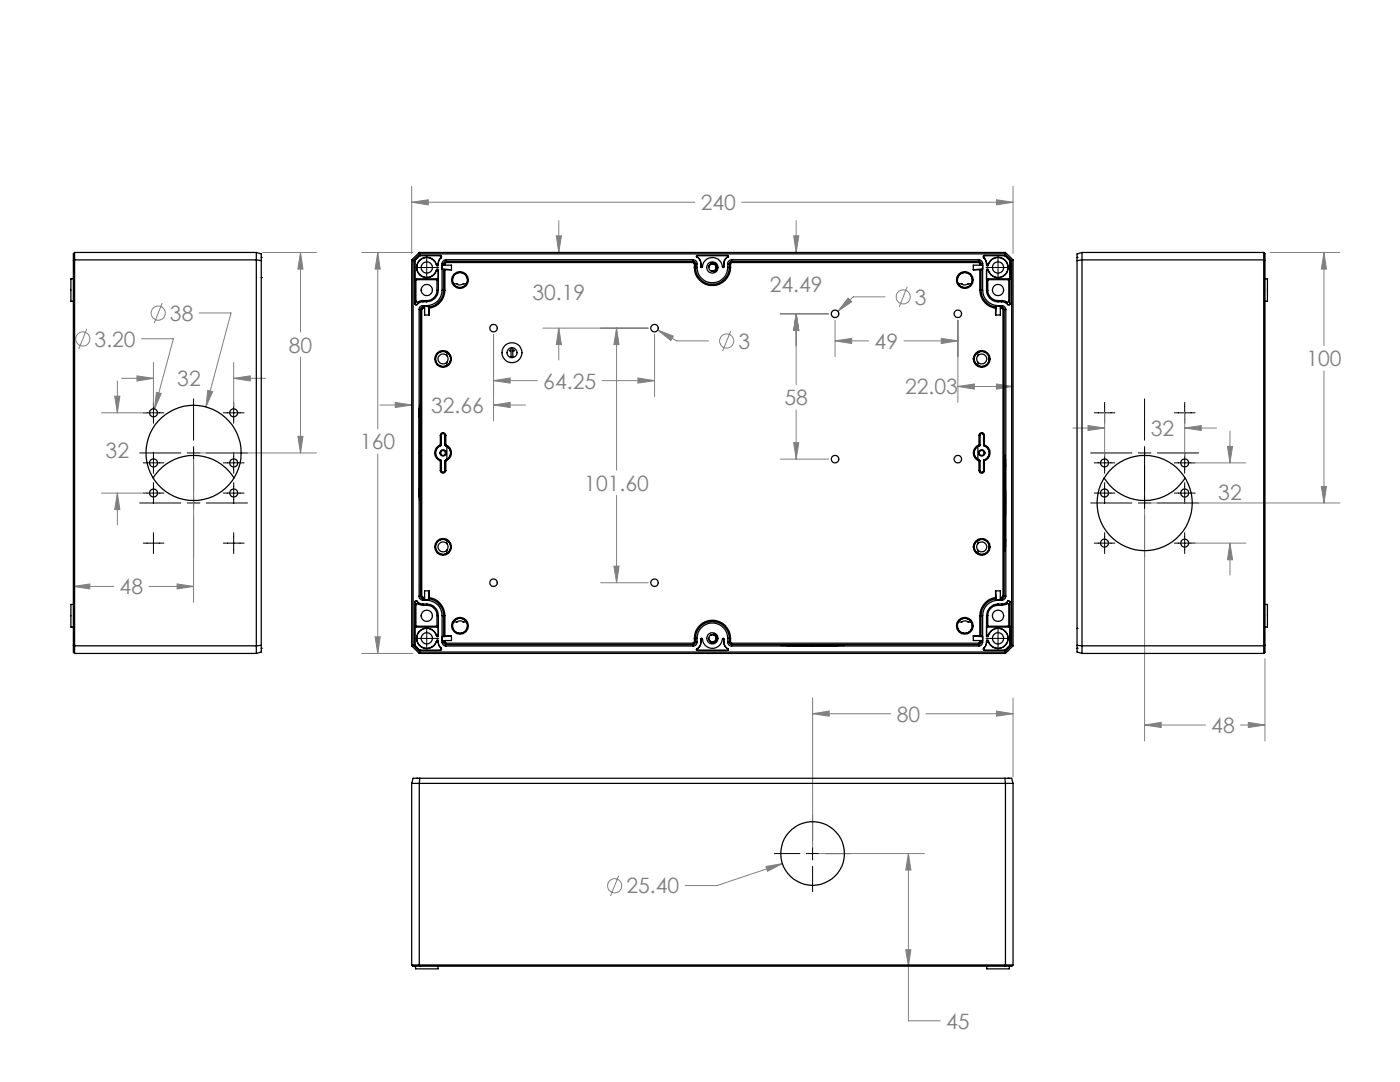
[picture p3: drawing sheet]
<svg xmlns="http://www.w3.org/2000/svg" width="279mm" height="216mm" viewBox="0 0 279 216" stroke-linecap="round" stroke-linejoin="round" font-family="sans-serif">
<defs><g id="words">
<g font-size="4.2" fill="#808080">
<text x="139.8" y="42">240</text>
<text x="106.3" y="59.8">30.19</text>
<text x="153.6" y="58.3">24.49</text>
<text x="33.9" y="64">38</text>
<text x="182.6" y="60.8">3</text>
<text x="18.9" y="69.2">3.20</text>
<text x="57.6" y="70.3">80</text>
<text x="147.4" y="69.6">3</text>
<text x="174.5" y="69.6">49</text>
<text x="35.4" y="77.1">32</text>
<text x="108.4" y="77.5">64.25</text>
<text x="260.7" y="73.1">100</text>
<text x="86" y="82.4">32.66</text>
<text x="156.6" y="80.9">58</text>
<text x="180.6" y="78.7">22.03</text>
<text x="71.9" y="89.7">160</text>
<text x="229.7" y="87">32</text>
<text x="21.1" y="91.5">32</text>
<text x="116.6" y="97.9">101.60</text>
<text x="243.1" y="99.8">32</text>
<text x="23.9" y="118.6">48</text>
<text x="178.9" y="144">80</text>
<text x="241.7" y="146.2">48</text>
<text x="125" y="178.3">25.40</text>
<text x="188.8" y="205.3">45</text>
</g>
</g></defs>
<g fill="none" stroke="#808080" stroke-width=".2">
<path d="M82.2 37.2v13.4M198.9 39.9l3.3 .5-3.3 .5zM202.2 37.2v13.4M52.4 50.4h10.7M60 50.4l.5 3.3h-1.1zM60 50.4v15.9M72.2 50.4h10.2M75.4 50.4l.5 3.3h-1zM75.4 50.4v35.1M82.2 40.4l3.3-.5v1zM82.2 40.4h56.4M111 47.1h1l-.5 3.3z"/>
<path d="M111.5 44v6.4M148 40.4h54.2M158.4 47.1h1l-.5 3.3zM158.9 44v6.4M169.3 59.5l.7 .7-2.8 1.9zM176.6 59.2h-6.3l-3.1 2.9M181 57.2l-1.5 4.1M253.5 50.4h13.9M264.2 50.4l.5 3.3h-1zM264.2 50.4v18.6M17.3 65.6l-1.6 4M22.9 79.1h1l-.5 3.3z"/>
<path d="M23.4 76v6.4M24.3 75.5h6.3M27.3 75l3.3 .5-3.3 .5zM28.3 67.6h6.3l-3.8 14M30.6 72.3v8.8M31.2 78.3l1 .2-1.4 3.1zM32.4 60.5l-1.6 4M39.8 62.4h6.3l-5 18.8M41.5 77.9l.9 .2-1.3 3.1zM46.6 75.5l3.4-.5v1zM46.6 72.3v8.8M46.6 75.5h6.4"/>
<path d="M60 71.3v19.1M98.5 76l3.3-.6v1zM98.5 66.7v17.3M98.5 76h8.7M108.3 65.5h21.1M111.5 65.5l.5 3.3h-1zM111.5 65.5v6.3M120.2 76h10.4M123 65.5l.5 3.3h-1zM123 65.5v28.3M127.3 75.4l3.3 .6-3.3 .4zM130.6 66.7v12.4"/>
<path d="M131.3 65.9l3.1 1.2-.5 .8zM131.3 65.9l3.7 2.1h6.4M145.8 66l-1.6 4.1M155.7 62.6h9.7M158.9 62.6l.5 3.3h-1zM158.9 62.6v14.2M166.7 68l3.3-.5v1zM166.7 68h6.7M166.7 63.9v7.3M180.4 68h10.8M187.9 67.5l3.3 .5-3.3 .5zM191.2 77.1l3.3-.5v1z"/>
<path d="M191.2 63.9v16.4M191.2 77.1h11M191.2 77.1h.1M198.9 76.6l3.3 .5-3.3 .5zM264.2 74v26.4M20.2 82.4h9.2M20.2 98.4h9.2M23.4 98.4l.5 3.3h-1zM23.4 98.4v6.3M38.6 91.7v28.5M39.9 90.4h23.2M59.4 87.1h1.1l-.5 3.3z"/>
<path d="M75.4 90.6v39.8M75.8 80.8h6.4M78.9 80.3l3.3 .5-3.3 .5zM98.5 80.8l3.3-.5v1zM98.5 80.8h6.3M123 98.8v17.5M155.7 91.6h9.7M158.4 88.3h1l-.5 3.3zM158.9 81.8v9.8M214.1 85.4h6.4M217.1 84.9l3.4 .5-3.4 .5zM220.5 82.2v8.9"/>
<path d="M236.4 85.4l3.3-.5v1zM236.4 82.2v8.9M236.4 85.4h6.4M237.7 92.4h10.9M245 89.1h1l-.5 3.3zM245.5 86v6.4M263.7 97.1h1l-.5 3.3zM14.6 117l3.3-.5v1zM14.6 117h8.1M29.7 117h8.9M35.3 116.5l3.3 .5-3.3 .5zM119.9 116.3h9.5"/>
<path d="M122.5 113h1l-.5 3.3zM228.4 101.6v46.2M229.7 100.4h37.7M237.7 108.4h10.9M245.5 108.4l.5 3.3h-1zM245.5 108.4v6.3M72.2 130.4h10.2M74.9 127.1h1l-.5 3.3zM162.2 139.2v29.9M202.2 139.2v15.8M252.4 131.4v16.4M162.2 142.4l3.3-.5v1z"/>
<path d="M162.2 142.4h15.6M184.8 142.4h17.4M198.9 141.9l3.3 .5-3.3 .5zM228.4 144.7l3.3-.6v1.1zM228.4 144.7h12.2M247.6 144.7h4.8M249.1 144.1l3.3 .6-3.3 .5zM123.5 174.7l-1.7 4.1M152.9 172.9l3.2-.6-2.9 1.5zM156.1 172.3l-13 4.4h-6.4M163.4 170.3h21.1M181.3 170.3l.5 3.3h-1z"/>
<path d="M181.3 170.3v33.4h6.3M180.8 189.5h1l-.5 3.3z"/>
<circle cx="180.3" cy="59.2" r="1.41"/>
<circle cx="16.5" cy="67.6" r="1.41"/>
<circle cx="31.6" cy="62.5" r="1.41"/>
<circle cx="145" cy="68" r="1.42"/>
<circle cx="122.7" cy="176.7" r="1.4"/>
</g>
<g fill="none" stroke="#000" stroke-width=".2">
<path d="M82.8 53.4h4.8M85.2 51v4.8M196.8 53.4h4.8M199.2 51v4.8M38.6 79.6v8.2M228.4 79.6v8.2M27.9 90.4h8.2M28.6 82.4h4.1M28.6 98.4h4.1M28.6 92.4h4.1M30.6 80.3v4.2M30.6 90.3v4.1"/>
<path d="M30.6 96.3v4.1M37.4 90.4h2.5M38.6 89.1v12.5M41.2 90.4h8.2M44.6 82.4h4.1M44.6 98.4h4.1M44.6 92.4h4.1M46.6 80.3v4.2M46.6 90.3v4.1M46.6 96.3v4.1M217.7 90.4h8.2M218.4 82.4h4.1"/>
<path d="M218.4 98.4h4.1M218.4 92.4h4.1M220.5 80.3v4.2M220.5 90.3v4.1M220.5 96.3v4.1M227.2 90.4h2.5M228.4 89.1v12.5M231 90.4h8.2M234.4 82.4h4.1M234.4 98.4h4.1M234.4 92.4h4.1M236.4 80.3v4.2"/>
<path d="M236.4 90.3v4.1M236.4 96.3v4.1M27.9 100.4h8.2M28.6 108.4h4.1M30.6 106.3v4.2M37.4 100.4h2.5M38.6 102.9v8.3M41.2 100.4h8.2M44.6 108.4h4.1M46.6 106.3v4.2M217.7 100.4h8.2M218.4 108.4h4.1"/>
<path d="M220.5 106.3v4.2M227.2 100.4h2.5M228.4 102.9v8.3M231 100.4h8.2M234.4 108.4h4.1M236.4 106.3v4.2M82.8 127.4h4.8M85.2 125v4.8M196.8 127.4h4.8M199.2 125v4.8M154.6 170.3h5M160.9 170.3h2.5"/>
<path d="M162.2 162.7v5.1M162.2 169.1v2.5M162.2 172.9v5M164.7 170.3h5.1"/>
</g>
<path d="M82.2 40.4l3.3-.5v1zM198.9 39.9l3.3 .5-3.3 .5zM75.4 50.4l.5 3.3h-1zM74.9 127.1h1l-.5 3.3zM98.5 76l3.3-.6v1zM127.3 75.4l3.3 .6-3.3 .4zM123 65.5l.5 3.3h-1zM122.5 113h1l-.5 3.3zM131.3 65.9l2.6 2 .5-.8zM111.5 65.5l.5 3.3h-1zM111 47.1h1l-.5 3.3zM98.5 80.8l3.3-.5v1zM78.9 80.3l3.3 .5-3.3 .5zM187.9 67.5l3.3 .5-3.3 .5zM166.7 68l3.3-.5v1zM158.9 62.6l.5 3.3h-1zM158.4 88.3h1l-.5 3.3zM158.9 62.6l.5 3.3h-1zM158.4 47.1h1l-.5 3.3zM191.2 77.1l3.3-.5v1zM198.9 76.6l3.3 .5-3.3 .5zM169.3 59.5l-2.1 2.6 2.8-1.9zM41.5 77.9l-.4 3.3 1.3-3.1zM60 50.4l.5 3.3h-1.1zM59.4 87.1h1.1l-.5 3.3zM35.3 116.5l3.3 .5-3.3 .5zM14.6 117l3.3-.5v1zM46.6 75.5l3.4-.5v1zM27.3 75l3.3 .5-3.3 .5zM31.2 78.3l-.4 3.3 1.4-3.1zM22.9 79.1h1l-.5 3.3zM23.4 98.4l.5 3.3h-1zM263.7 97.1h1l-.5 3.3zM264.2 50.4l.5 3.3h-1zM228.4 144.7l3.3-.6v1.1zM249.1 144.1l3.3 .6-3.3 .5zM236.4 85.4l3.3-.5v1zM217.1 84.9l3.4 .5-3.4 .5zM245 89.1h1l-.5 3.3zM245.5 108.4l.5 3.3h-1zM152.9 172.9l.3 .9 2.9-1.5zM198.9 141.9l3.3 .5-3.3 .5zM162.2 142.4l3.3-.5v1zM181.3 170.3l.5 3.3h-1zM180.8 189.5h1l-.5 3.3z" fill="#808080"/>
<g fill="none" stroke="#000" stroke-width=".25">
<path d="M14.6 55.6h-.5v4.5h.5M14.6 52l.3-.1h36.3l.9 .1M14.9 50.4h36.3M14.9 50.4v80M14.9 50.4l-.3 .2v79.5l.3 .3M51.2 50.4v80M51.2 50.4l.9 .3v79.4l-.9 .3M52.1 55.4h.1M52.1 51.4h.1M82.2 51.9v77M82.2 51.9l.2 .1M82.4 52v76.8"/>
<path d="M82.8 52.1v8.5M82.8 52.1h.1M82.8 51.9v.2M82.8 51.9h.1M82.9 51.9l-.1 .2M82.9 55.6l-.1 .2 .2 .2M82.9 55.6h4.4M82.9 55.6l.3 .2M83 56v4.1M83.1 53.4a2.02 2.02 0 0 0 1.8 2 2.02 2.02 0 0 0 2.2-1.4M83.2 53.4a2 2 0 0 0 1.8 2 2 2 0 0 0 2.1-1.6M83.2 55.8l-.2 .2"/>
<path d="M83.2 55.8h3.9M83.7 50.4l-1.5 1.5M83.7 50.4l.1 .3M83.7 50.4h117M83.7 51l-.9 .9M83.7 51v.1M83.7 51.1l-.8 .8M83.8 50.7l-1.4 1.3M83.8 50.7h116.8M83.9 51h-.2M83.9 51l-.2 .1M83.9 51h.1"/>
<path d="M84.4 60l-1 .3M84.4 60v.2M84.4 60h.8M85.2 60v.2M87.1 55.8l.1 .2M87.1 54l.2-.1 .2 .2M87.1 52.7a2.02 2.02 0 0 0-2.2-1.3 2.02 2.02 0 0 0-1.8 2M87.1 52.7v.3M87.1 53.8a.18 .18 0 0 1 .2-.1 .18 .18 0 0 1 .2 .1M87.1 53a2 2 0 0 0-2.1-1.6 2 2 0 0 0-1.8 2M87.1 53.8v.2M87.2 57.9a2.05 2.05 0 0 1-2 2.1"/>
<path d="M87.2 57.9h.3M87.2 56v1.9M87.3 55.6l.2 .2M87.3 55.6l-.2 .2M87.5 52.7l-.2 .1-.2-.1M87.5 52.7v.2M87.5 52.6h.1M87.5 52.6v.1M87.5 54.1v1.7M87.5 55.8l-.3 .2M87.5 52.9a.18 .18 0 0 1-.2 .2 .18 .18 0 0 1-.2-.1M87.5 57.9a2.35 2.35 0 0 1-2.3 2.3"/>
<path d="M87.5 53.8v.3M87.5 52.6v.3M87.5 53.8v4.1M87.9 51a.26 .26 0 0 1 .2 .1 .26 .26 0 0 1 0 .3M87.9 51l.2 .2-.1 .2M87.9 51h-4M88 51.4l-.4 .6-.1 .6M88 51.4h.1M88.1 51.4a1.47 1.47 0 0 0-.6 1.2M88.2 57.9a3.1 3.1 0 0 1-3 3.1M88.2 52.6v5.3M88.2 52.6h.3"/>
<path d="M88.2 57.9h.3M88.2 52.9h1.9v.9M88.5 57.9a3.4 3.4 0 0 1-2.8 3.3M88.5 53.8h.3M88.5 57.9h.3M88.5 52.6h.3M88.5 52.6v.3M88.5 53.8v4.1M88.5 53.8l-.3-.1 1.9 .1M88.8 57.9a3.7 3.7 0 0 1-3.1 3.6M88.8 53.8h1.3M88.8 52.6v.3"/>
<path d="M88.8 53.8v4.1M89 51.8a.85 .85 0 0 0-.8 .8M89 52.1l-.4 .3-.1 .2M89 52.4l-.2 .2M89 52.1v.3M89 51.8h49.3M89 51.8v.3M89 52.1h49.3M89 52.4h49.3M90.1 55.9a1.68 1.68 0 0 0 1.7 1.6 1.68 1.68 0 0 0 1.7-1.6M90.1 55.9h.2M90.1 55.9a1.68 1.68 0 0 1 1.7-1.7 1.68 1.68 0 0 1 1.7 1.7"/>
<path d="M90.3 55.9a1.52 1.52 0 0 0 1.5 1.5 1.52 1.52 0 0 0 1.5-1.5M90.3 55.9a1.52 1.52 0 0 1 1.5-1.5 1.52 1.52 0 0 1 1.5 1.5M90.5 56.6a1.52 1.52 0 0 0 2.6 0M90.5 56.6h.6M91.1 56.6l.5 .3 .9-.3M91.1 56.6h.1M92.5 56.6h.6M92.5 56.6h.1M93.3 55.9a1.5 1.5 0 0 0-1.9-1.5 1.5 1.5 0 0 0-.9 2.2M93.3 55.9l-.2 .7M93.3 55.9h.2M138.3 51.8a.78 .78 0 0 1 .8 .8"/>
<path d="M138.3 52.1l.3 .1 .2 .4M138.3 52.4l.3 .2M138.3 52.1v.3M138.3 51.8v.3M138.6 52.6h.2M138.6 53.4h.2M138.6 53.4a3.6 3.6 0 0 0 3.6 3.6 3.6 3.6 0 0 0 3.6-3.6M138.6 52.6v.8M138.8 53.4a3.4 3.4 0 0 0 3.4 3.3 3.4 3.4 0 0 0 3.4-3.3M138.8 52.6h.3M138.8 53.4h.3M138.8 52.6v.8"/>
<path d="M139.1 51.3a1.5 1.5 0 0 1 .8 1.3M139.1 51.2v.1M139.1 53.4a3.1 3.1 0 0 0 3.1 3 3.1 3.1 0 0 0 3-3M139.1 52.6v.8M139.1 51l-.1 .2 .1 .1M139.1 51h6.1M139.1 51h.1M139.9 53.2l.2 .2a2.08 2.08 0 0 1 2.1-2 2.08 2.08 0 0 1 2.1 2M139.9 52.6v.6M139.9 53.2h.1M139.9 52.6h.1M139.9 53.2l.2 .2"/>
<path d="M141.5 53.2v.2M141.5 53a.72 .72 0 0 1 1-.3 .72 .72 0 0 1 .3 .9 .72 .72 0 0 1-.9 .4M141.5 53a.73 .73 0 0 0 .4 1M141.6 52.9l-.1 .2M141.9 52.6a.87 .87 0 0 1 1.1 .4 .87 .87 0 0 1-.5 1.2M141.9 52.6v-.1a.9 .9 0 0 1 1 .2 .9 .9 0 0 1 .1 1.1M141.9 52.6h.1M141.9 52.6l-.4 .4M141.9 52.6a.83 .83 0 0 1 1 .5 .83 .83 0 0 1-.4 1.1M141.9 54l.6 .2M142.2 52.7h.1M142.5 54.2h.1"/>
<path d="M143 53.9l-.5 .3M144.4 53.2l-.1 .2M144.4 52.6v.6M144.4 53.2h.1M144.4 52.6h.1M144.5 53.2l-.2 .2M145.2 51l.2 .1-.1 .2M145.2 51l.1 .2M145.2 51h.1M145.2 52.6v.8M145.2 52.6h.4M145.2 53.4h.4"/>
<path d="M145.3 51.2v.1M145.3 51.3a1.62 1.62 0 0 0-.8 1.3M145.6 52.6h.2M145.6 53.4h.2M145.6 52.6v.8M145.8 52.6v.8M146 51.8a.78 .78 0 0 0-.8 .8M146 52.1l-.4 .3v.2M146 52.4l-.2 .2M146 52.1v.3M146 51.8h49.3M146 51.8v.3"/>
<path d="M146 52.1h49.3M146 52.4h49.3M190.9 55.9a1.68 1.68 0 0 0 1.7 1.6 1.68 1.68 0 0 0 1.6-1.6M190.9 55.9h.1M190.9 55.9a1.68 1.68 0 0 1 1.7-1.7 1.68 1.68 0 0 1 1.6 1.7M191 55.9a1.52 1.52 0 0 0 1.5 1.5 1.52 1.52 0 0 0 1.6-1.5M191 55.9a1.52 1.52 0 0 1 1.5-1.5 1.52 1.52 0 0 1 1.6 1.5M191.1 55.9a1.5 1.5 0 0 1 1.5-1.5 1.5 1.5 0 0 1 1.5 1.5M191.1 55.9l.1 .7M191.2 56.6a1.52 1.52 0 0 0 2.7 0M191.2 56.6h.7M191.9 56.6v.1a1 1 0 0 0 1.3-.1"/>
<path d="M191.9 56.6h.1M193.2 56.6h.7M193.2 56.6h.1M194.1 55.9l-.2 .7M194.1 55.9h.1M194.2 53.8l1.9-.1-.3 .1M194.2 53.8h1.3M195.3 51.8a.78 .78 0 0 1 .8 .8M195.3 52.1l.4 .3 .1 .2M195.3 52.4l.2 .2M195.3 52.1v.3M195.3 51.8v.3"/>
<path d="M195.5 53.8h.3M195.5 57.9a3.7 3.7 0 0 0 3.2 3.6M195.5 57.9h.3M195.5 52.6h.3M195.5 52.6v.3M195.5 53.8v4.1M195.8 57.9a3.4 3.4 0 0 0 2.9 3.3M195.8 52.6h.3M195.8 57.9h.3M195.8 52.6v.3M195.8 53.8v4.1M196.1 57.9a3.1 3.1 0 0 0 3.1 3.1"/>
<path d="M196.1 52.6v5.3M196.1 52.9h-1.9v.9M196.3 51.4l.3 .4 .3 .8M196.3 51.4h.1M196.4 51.4l.3 .6 .2 .6M196.5 51l-.2 .2 .1 .2M196.5 51a.26 .26 0 0 0-.3 .1 .26 .26 0 0 0 .1 .3M196.5 51h3.9M196.9 52.6v.3a.16 .16 0 0 0 .1 .2 .16 .16 0 0 0 .2-.1M196.9 52.7l.1 .1 .2-.1M196.9 57.9a2.29 2.29 0 0 0 2.3 2.3M196.9 52.6h.1"/>
<path d="M196.9 57.9h.2M197.1 55.6l-.2 .2 .2 .2M197.1 55.6h4.3M197.1 55.6l.2 .2M197.1 57.9a2.05 2.05 0 0 0 2.1 2.1M197.1 56v1.9M197.2 53.8a.16 .16 0 0 0-.2-.1 .16 .16 0 0 0-.1 .1v4.1M197.2 53a2.01 2.01 0 0 1 3.1-1.3 2.01 2.01 0 0 1 0 3.3 2.01 2.01 0 0 1-3.1-1.2M197.2 53.8v.2M197.2 54l-.2-.1-.1 .2M197.2 52.7a2.03 2.03 0 0 1 3.2-1 2.03 2.03 0 0 1 0 3.3 2.03 2.03 0 0 1-3.2-1M197.2 52.7v.3"/>
<path d="M197.3 55.8l-.2 .2M197.3 55.8h3.9M199.2 60v.2M199.2 60h.7M199.9 60l1 .3M199.9 60v.2M200.4 51h.2M200.4 51l.2 .1M200.4 51h.1M200.6 50.7l1.3 1.3M200.6 51l.9 .9M200.6 51v.1"/>
<path d="M200.6 51.1l.9 .8M200.7 50.4l-.1 .3M200.7 50.4l1.5 1.5M201.2 55.8l.1 .2M201.3 56v4.1M201.4 55.6l.1 .2M201.4 55.6l-.2 .2M201.5 51.9v.2M201.5 51.9l.1 .2M201.5 51.9h.1M201.5 55.8l-.2 .2M201.5 52.1v3.7"/>
<path d="M201.6 52.1v8.5M201.6 52.1h-.1M201.9 52v76.8M202.2 51.9l-.3 .1M202.2 51.9v77M214.9 51.4h.1M215.9 50.4h36.3M215.9 50.4v80M215.9 50.4l-1 .3v79.4l1 .3M252.2 50.4v80M252.2 50.4l.2 .2v79.5l-.2 .3M252.4 55.6h.5v4.5h-.5"/>
<path d="M252.4 52l-.2-.1h-36.3l-1 .1M82.8 60.6a.25 .25 0 0 0 .1 .3 .25 .25 0 0 0 .3-.1M83 60.1l.2 .2h.2M83 60.1l-.2 .5M83.4 60.3l-.2 .5M83.6 61.8v57.2M83.6 61.8h.3M83.9 61.8h.3M83.9 61.8v57.2M84.2 61.8v57.2M84.4 61a.73 .73 0 0 0-.8 .8M84.4 60.2a1.47 1.47 0 0 0-1.2 .6"/>
<path d="M84.4 61.3l-.3 .1-.2 .4M84.4 61.5l-.2 .3M84.4 61.3v.2M84.4 61h1.1M84.4 60.2h.8M84.4 61v.3M84.4 61.3h.3M84.4 61.5h.3M84.7 61v1.9h1M85.2 61h.1M85.5 61l.2 .2M85.5 61l.2 1.9"/>
<path d="M85.7 61.2v.3M85.7 61.5v1.4M86.7 71.6h.2M86.7 71.6a1.68 1.68 0 0 1 1.7-1.6 1.68 1.68 0 0 1 1.7 1.6M86.7 71.6a1.68 1.68 0 0 0 1.7 1.7 1.68 1.68 0 0 0 1.7-1.7M86.9 71.6a1.53 1.53 0 0 1 1.5-1.5 1.53 1.53 0 0 1 1.6 1.5M86.9 71.6a1.53 1.53 0 0 0 1.5 1.6 1.53 1.53 0 0 0 1.6-1.6M86.9 71.6a1.5 1.5 0 0 0 2.3 1.3M89.2 70.3a1.5 1.5 0 0 0-2.3 1.3M89.2 71a1.01 1.01 0 0 0-1.5-.1 1.01 1.01 0 0 0 0 1.5 1.01 1.01 0 0 0 1.5-.1M89.2 70.3h.1M89.2 72.9h.1"/>
<path d="M89.2 70.3a1.52 1.52 0 0 1 0 2.6M89.2 71a.99 .99 0 0 1 0 1.3M89.2 70.3v.7M89.2 72.3v.6M90 71.6h.1M102.2 69.5l.5 .5h-.4v1.3h-.3v-1.3h-.3zM194.2 71.6a1.68 1.68 0 0 0 1.7 1.7 1.68 1.68 0 0 0 1.7-1.7M194.2 71.6h.2M194.2 71.6a1.68 1.68 0 0 1 1.7-1.6 1.68 1.68 0 0 1 1.7 1.6M194.4 71.6a1.53 1.53 0 0 0 1.5 1.6 1.53 1.53 0 0 0 1.5-1.6M194.4 71.6a1.53 1.53 0 0 1 1.5-1.5 1.53 1.53 0 0 1 1.5 1.5M195.2 70.3a1.5 1.5 0 0 1 2.2 1.3"/>
<path d="M195.2 71a1.01 1.01 0 0 1 1.4-.1 1.01 1.01 0 0 1 0 1.5 1.01 1.01 0 0 1-1.4-.1M195.2 72.9h.1M195.2 70.3h.1M195.2 70.3a1.52 1.52 0 0 0 0 2.6M195.2 71a.99 .99 0 0 0 0 1.3M195.2 70.3v.7M195.2 72.3v.6M197.4 71.6a1.5 1.5 0 0 1-2.2 1.3M197.4 71.6h.2M198.7 61.2v.3M198.7 61.5v1.4M198.9 61h1"/>
<path d="M198.9 61l-.2 .2M198.9 61l-.2 1.9M199.2 61h.1M199.2 60.2h.7M199.6 61.3h.3M199.6 61v1.9h-.9M199.6 61.5h.3M199.9 61a.78 .78 0 0 1 .8 .8M199.9 60.2a1.47 1.47 0 0 1 1.2 .6M199.9 61.3l.4 .1 .1 .4M199.9 61.5l.3 .3M199.9 61.3v.2"/>
<path d="M199.9 61v.3M200.2 61.8h.2M200.2 61.8v57.2M200.4 61.8h.3M200.4 61.8v57.2M200.7 61.8v57.2M200.9 60.3l.2 .5M201.3 60.1l-.1 .2h-.3M201.3 60.1l.3 .5M201.6 60.6a.25 .25 0 0 1-.2 .3 .25 .25 0 0 1-.3-.1M30.6 95.4a9.5 9.5 0 0 1 16.1 0M83.7 81.6v1.6z"/>
<path d="M83.7 97.6v1.6zM83.7 80.9v19zM83.8 81.6v1.6zM83.8 97.6v1.6zM87.8 90.4a.65 .65 0 0 1 .6-.7 .65 .65 0 0 1 .7 .7M87.8 90.4a.65 .65 0 0 0 .6 .6 .65 .65 0 0 0 .7-.6M87.8 90.4h.1M87.9 92h.1M87.9 88.8v.1M87.9 88.8h.1M87.9 88.8a1.69 1.69 0 0 0-1.1 1.6 1.69 1.69 0 0 0 1.1 1.6M87.9 93.9h.1"/>
<path d="M87.9 93.9a.55 .55 0 0 0 .5 .5 .55 .55 0 0 0 .6-.5M87.9 86.9h.1M87.9 86.9a.55 .55 0 0 1 .5-.6 .55 .55 0 0 1 .6 .6M87.9 86.9v1.9M87.9 92v1.9M87.9 91.8l.1 .2M87.9 88.9a1.54 1.54 0 0 0-1 1.5 1.54 1.54 0 0 0 1 1.4M87.9 91.8v.2M87.9 88.9h.1M87.9 91.8l.2 .1M87.9 88.9a1.51 1.51 0 0 0-1 1.5 1.51 1.51 0 0 0 1 1.4M87.9 90.4a.48 .48 0 0 1 .5-.5 .48 .48 0 0 1 .5 .5"/>
<path d="M87.9 90.4a.48 .48 0 0 0 .5 .5 .48 .48 0 0 0 .5-.5M87.9 91.8h.1M88 88.8l-.1 .1M88 93.9a.41 .41 0 0 0 .4 .4 .41 .41 0 0 0 .4-.4M88 86.9a.41 .41 0 0 1 .4-.4 .41 .41 0 0 1 .4 .4M88 88.8h.1M88 93.9h.1M88 86.9h.1M88 86.9v1.9M88 92v1.9M88.1 88.8l-.2 .1M88.1 93.9a.37 .37 0 0 0 .3 .4 .37 .37 0 0 0 .4-.4"/>
<path d="M88.1 86.9a.37 .37 0 0 1 .3-.4 .37 .37 0 0 1 .4 .4M88.1 91.9l-.1 .1M88.1 86.9v1.9M88.1 91.9v2M88.8 88.8l.1 .1M88.8 88.8h.1M88.8 91.9v.1M88.8 86.9v1.9M88.8 91.9v2M88.8 93.9h.1M88.8 86.9h.1M88.8 88.8h.2"/>
<path d="M88.8 92h.2M88.8 93.9h.2M88.8 86.9h.2M88.9 91.8l-.1 .1M88.9 88.9l.3 .2M88.9 90.4h.2M88.9 88.9h.1M88.9 91.8h.1M88.9 91.8l-.1 .2M88.9 88.9a1.54 1.54 0 0 1 1 1.5 1.54 1.54 0 0 1-1 1.4M88.9 91.9l.1 .1M88.9 91.8v.1"/>
<path d="M89 88.8l-.1 .1M89 88.8a1.68 1.68 0 0 1 1.1 1.6 1.68 1.68 0 0 1-1.1 1.6M89 86.9v1.9M89 92v1.9M89.2 91.7l-.3 .1M89.2 91.7h.1M89.2 89.1a1.52 1.52 0 0 1 0 2.6M89.2 89.1h.1M89.2 89.1v2.6M195.2 91.7l.2 .1M195.2 89.1h.1M195.2 89.1a1.52 1.52 0 0 0 0 2.6"/>
<path d="M195.2 91.7h.1M195.2 89.1v2.6M195.3 90.4a.64 .64 0 0 1 .6-.7 .64 .64 0 0 1 .7 .7M195.3 90.4a.64 .64 0 0 0 .6 .6 .64 .64 0 0 0 .7-.6M195.3 90.4h.1M195.4 92h.1M195.4 88.8v.1M195.4 88.8h.1M195.4 88.8a1.69 1.69 0 0 0-1.1 1.6 1.69 1.69 0 0 0 1.1 1.6M195.4 93.9h.1M195.4 86.9h.1M195.4 86.9a.55 .55 0 0 1 .5-.6 .55 .55 0 0 1 .6 .6"/>
<path d="M195.4 93.9a.55 .55 0 0 0 .5 .5 .55 .55 0 0 0 .6-.5M195.4 86.9v1.9M195.4 92v1.9M195.4 91.8l.1 .2M195.4 91.8l.1 .1M195.4 88.9h.1M195.4 88.9l-.2 .2M195.4 88.9a1.53 1.53 0 0 0-1 1.5 1.53 1.53 0 0 0 1 1.4M195.4 91.8v.2M195.4 90.4a.49 .49 0 0 1 .5-.5 .49 .49 0 0 1 .5 .5M195.4 90.4a.49 .49 0 0 0 .5 .5 .49 .49 0 0 0 .5-.5M195.4 91.8h.1"/>
<path d="M195.5 88.8l-.1 .1M195.5 93.9a.41 .41 0 0 0 .4 .4 .41 .41 0 0 0 .4-.4M195.5 86.9a.41 .41 0 0 1 .4-.4 .41 .41 0 0 1 .4 .4M195.5 88.8h.1M195.5 86.9v1.9M195.5 93.9h.1M195.5 86.9h.1M195.5 86.9a.37 .37 0 0 1 .4-.4 .37 .37 0 0 1 .4 .4M195.5 93.9a.37 .37 0 0 0 .4 .4 .37 .37 0 0 0 .4-.4M195.5 91.9v.1M195.5 91.9v2M196.3 88.8l.1 .1"/>
<path d="M196.3 88.8h.1M196.3 91.9v.1M196.3 86.9v1.9M196.3 91.9v2M196.3 93.9h.1M196.3 86.9h.1M196.3 88.8h.2M196.3 92h.2M196.3 86.9h.2M196.3 93.9h.2M196.3 92v1.9M196.4 91.8l-.1 .1"/>
<path d="M196.4 88.9a1.5 1.5 0 0 1 1 1.5 1.5 1.5 0 0 1-1 1.4M196.4 88.9h.1M196.4 91.8h.1M196.4 91.8l-.1 .2M196.4 88.9a1.53 1.53 0 0 1 1.1 1.5 1.53 1.53 0 0 1-1.1 1.4M196.4 91.8l.1 .2M196.4 90.4h.2M196.5 88.8l-.1 .1M196.5 88.8a1.68 1.68 0 0 1 1 1 1.77 1.77 0 0 1-1 2.2M196.5 86.9v1.9M196.5 92v1.9M200.5 91.6v1.6z"/>
<path d="M200.6 90.9l.1 7.5-.1 11.5zM200.7 91.6v1.6zM220.3 95.4a9.5 9.5 0 0 0 16.2 0M83.2 119.9a.26 .26 0 0 0-.3 0 .26 .26 0 0 0-.1 .2M83.2 119.9a1.47 1.47 0 0 0 1.2 .6M83.2 119.9l.2 .6M83.6 119a.78 .78 0 0 0 .8 .8M83.6 119h.3M83.9 119l.2 .3 .3 .2M83.9 119h.3M84.2 119l.2 .2M84.4 119.2v.3"/>
<path d="M84.4 119.8h.8M84.4 119.5v.3M84.4 119.5h.3M84.4 119.2h.3M85.2 119.8a3 3 0 0 1 3 3M85.2 119.7v.1M85.7 119.5a3.4 3.4 0 0 1 2.8 3.3M85.7 119.2v.3M85.7 119.2a3.7 3.7 0 0 1 3.1 3.6M85.7 117.9h-1v1.8h.5M85.7 119.5l-.2 .3-.3-.1M85.7 117.9v1.3"/>
<path d="M85.7 117.9l-.2 1.8M86.7 109.1a1.68 1.68 0 0 0 1.7 1.7 1.68 1.68 0 0 0 1.7-1.7M86.7 109.1h.2M86.7 109.1a1.68 1.68 0 0 1 1.7-1.6 1.68 1.68 0 0 1 1.7 1.6M86.9 109.1a1.53 1.53 0 0 1 1.5-1.5 1.53 1.53 0 0 1 1.6 1.5M86.9 109.1a1.53 1.53 0 0 0 1.5 1.6 1.53 1.53 0 0 0 1.6-1.6M86.9 109.1a1.5 1.5 0 0 0 2.3 1.3M89.2 107.8h.1M89.2 107.8a1.5 1.5 0 0 0-2.3 1.3M89.2 110.4h.1M89.2 107.8a1.52 1.52 0 0 1 0 2.6M89.2 108.5a1.01 1.01 0 0 0-1.5-.1 1.01 1.01 0 0 0 0 1.5 1.01 1.01 0 0 0 1.5-.1"/>
<path d="M89.2 108.5a.99 .99 0 0 1 0 1.3M89.2 107.8v.7M89.2 109.8v.6M90 109.1h.1M194.2 109.1a1.68 1.68 0 0 0 1.7 1.7 1.68 1.68 0 0 0 1.7-1.7M194.2 109.1h.2M194.2 109.1a1.68 1.68 0 0 1 1.7-1.6 1.68 1.68 0 0 1 1.7 1.6M194.4 109.1a1.53 1.53 0 0 0 1.5 1.6 1.53 1.53 0 0 0 1.5-1.6M194.4 109.1a1.53 1.53 0 0 1 1.5-1.5 1.53 1.53 0 0 1 1.5 1.5M195.2 110.4h.1M195.2 107.8a1.5 1.5 0 0 1 2.2 1.3M195.2 107.8h.1"/>
<path d="M195.2 107.8a1.52 1.52 0 0 0 0 2.6M195.2 108.5a1.01 1.01 0 0 1 1.4-.1 1.01 1.01 0 0 1 0 1.5 1.01 1.01 0 0 1-1.4-.1M195.2 108.5a.99 .99 0 0 0 0 1.3M195.2 107.8v.7M195.2 109.8v.6M197.4 109.1a1.5 1.5 0 0 1-2.2 1.3M197.4 109.1h.2M198.7 119.5a3.4 3.4 0 0 0-2.9 3.3M198.7 119.2v.3M198.7 119.2a3.7 3.7 0 0 0-3.2 3.6M198.7 119.5l.2 .3 .3-.1M198.7 117.9h.9v1.8h-.4"/>
<path d="M198.7 117.9l.2 1.8M198.7 117.9v1.3M199.2 119.8a3.1 3.1 0 0 0-3.1 3M199.2 119.8h.7M199.2 119.7v.1M199.6 119.5h.3M199.6 119.2h.3M199.9 119.2v.3M199.9 119.5v.3M200.2 119l-.3 .2M200.2 119h.2M200.4 119l-.2 .4-.3 .1"/>
<path d="M200.4 119h.3M200.5 107.6v1.6zM200.7 107.6v1.6zM200.7 119a.85 .85 0 0 1-.8 .8M201.1 119.9a.26 .26 0 0 1 .3 0 .26 .26 0 0 1 .2 .2M201.1 119.9a1.47 1.47 0 0 1-1.2 .6M201.1 119.9l-.2 .6M14.6 120.6h-.5v4.5h.5M14.6 128.8l.3 .1h36.3l.9-.1M14.9 130.4h36.3M52.1 129.4h.1M82.2 128.9l1.5 1.5"/>
<path d="M82.4 128.8l1.4 1.3M82.4 128.8l-.2 .1M82.8 128.7v.1M82.8 120.1l.2 .6M82.8 120.1v8.6M82.8 128.7h.1M82.8 128.8l.9 .9M82.9 125.1h4.4M83 124.8l-.2 .2 .1 .1M83 124.8l.2 .2M83 120.7v4.1M83.1 127.4a2.02 2.02 0 0 0 1.8 2 2.02 2.02 0 0 0 2.2-1.4"/>
<path d="M83.2 127.4a2 2 0 0 0 1.8 2 2 2 0 0 0 2.1-1.6M83.2 125l-.3 .1M83.2 125h3.9M83.4 120.5a.26 .26 0 0 0-.3-.1 .26 .26 0 0 0-.1 .3M83.4 120.5l1 .3M83.7 130.4h117M83.7 129.7l.2 .1M83.8 130.1h116.8M83.8 130.1l-.1 .3M83.9 129.8h4M83.9 129.8h.1M84.4 120.5h.8"/>
<path d="M84.4 120.5v.3M84.4 120.8h.8M85.2 120.5a2.41 2.41 0 0 1 2.3 2.3M85.2 120.8a2.05 2.05 0 0 1 2 2M85.2 120.5v.3M87.1 125l.2 .1M87.1 128l.1-.1 .3 .2M87.1 126.7a2.03 2.03 0 0 0-2.3-1.3 2.03 2.03 0 0 0-1.7 2M87.1 126.7v.2M87.1 127.8a.18 .18 0 0 1 .2-.1 .18 .18 0 0 1 .2 .1M87.1 126.9a2 2 0 0 0-2.1-1.5 2 2 0 0 0-1.8 2M87.1 127.8v.2"/>
<path d="M87.2 124.8l-.1 .2M87.2 122.8v2M87.2 122.8h.3M87.2 124.8l.3 .2M87.5 126.7l-.2 .2-.2-.2M87.5 128.1v.5l.5 .7M87.5 125l-.2 .1M87.5 126.7v.2M87.5 128.1h.1M87.5 125v1.7M87.5 126.9a.18 .18 0 0 1-.2 .2 .18 .18 0 0 1-.2-.2M87.5 128.1a1.47 1.47 0 0 0 .6 1.2"/>
<path d="M87.5 127.8v.3M87.5 122.8v4.1M88 129.3l.1 .2-.2 .3M88 129.3h.1M88.1 129.3a.26 .26 0 0 1 0 .3 .26 .26 0 0 1-.2 .2M88.2 128.1a.78 .78 0 0 0 .8 .8M88.2 122.8v5.3M88.2 128.1h.3M88.2 122.8h.3M88.5 128.1l.2 .4 .3 .1M88.5 126.9h.3M88.5 122.8h.3"/>
<path d="M88.5 128.1h.3M88.5 122.8v4.1M88.5 127.8v.3M88.5 126.9l-.3 .2 1.9-.2M88.8 128.1l.2 .2M88.8 126.9h1.3M88.8 122.8v4.1M88.8 127.8v.3M89 128.3v.3M89 128.9h49.3M89 128.6h49.3M89 128.6v.3"/>
<path d="M89 128.3h49.3M90.1 126.9v.9h-1.9M90.1 124.9a1.68 1.68 0 0 0 1.7 1.6 1.68 1.68 0 0 0 1.7-1.6M90.1 124.9h.2M90.1 124.9a1.68 1.68 0 0 1 1.7-1.7 1.68 1.68 0 0 1 1.7 1.7M90.3 124.9a1.52 1.52 0 0 1 1.5-1.5 1.52 1.52 0 0 1 1.5 1.5M90.3 124.9a1.52 1.52 0 0 0 1.5 1.5 1.52 1.52 0 0 0 1.5-1.5M90.5 124.1a1.51 1.51 0 0 0 .9 2.2 1.51 1.51 0 0 0 1.9-1.4M90.5 124.1a1.52 1.52 0 0 1 2.6 0M90.5 124.1h.6M91.1 124.1a1.17 1.17 0 0 1 1.4 0M91.1 124.1h.1"/>
<path d="M92.5 124.1h.6M92.5 124.1h.1M93.1 124.1l.2 .8M93.3 124.9h.2M138.3 128.3v.3M138.3 128.6v.3M138.6 128.1l-.3 .2M138.6 128.1h.2M138.6 127.4a3.6 3.6 0 0 1 3.6-3.6 3.6 3.6 0 0 1 3.6 3.6M138.6 127.4h.2M138.6 127.4v.7M138.8 127.4a3.4 3.4 0 0 1 3.4-3.4 3.4 3.4 0 0 1 3.4 3.4"/>
<path d="M138.8 128.1l-.1 .4-.4 .1M138.8 128.1h.3M138.8 127.4h.3M138.8 127.4v.7M139.1 129.5l-.1 .1 .1 .2M139.1 129.5h.1M139.1 128.1a.73 .73 0 0 1-.8 .8M139.1 127.4a3.1 3.1 0 0 1 3.1-3.1 3.1 3.1 0 0 1 3 3.1M139.1 127.4v.7M139.1 129.8h6.1M139.1 129.8h.1M139.9 128.1a1.61 1.61 0 0 1-.8 1.4"/>
<path d="M139.9 127.5v.6M139.9 127.5h.1M139.9 128.1h.1M140.1 127.4l-.2 .1M141.5 127.2v.2M141.5 127.7l.4 .4M141.5 127.7l.1 .1M141.9 126.7a.73 .73 0 0 1 .9 .4 .73 .73 0 0 1-.3 .9 .73 .73 0 0 1-1-.3M141.9 128.1v.1M142.2 128.1h.1M142.5 126.6a.81 .81 0 0 1 .4 1.1 .81 .81 0 0 1-1 .4M142.5 126.6a.8 .8 0 0 0-1 1.1"/>
<path d="M142.5 126.5a.89 .89 0 0 1 .6 1.2 .89 .89 0 0 1-1.2 .5M142.5 126.5a.89 .89 0 0 1 .5 1.2 .89 .89 0 0 1-1.1 .5M142.5 126.5v.1M144.3 127.4a2.08 2.08 0 0 1-2.1 2 2.08 2.08 0 0 1-2.1-2l-.2 .1M144.3 127.4l.2 .1M144.3 127.4l.1 .1M144.4 127.5v.6M144.4 127.5h.1M144.4 128.1h.1M144.5 128.1a1.76 1.76 0 0 0 .8 1.4M145.2 128.1a.73 .73 0 0 0 .8 .8M145.2 127.4v.7"/>
<path d="M145.2 129.8h.1M145.2 128.1h.4M145.2 127.4h.4M145.3 129.5l-.1 .3M145.3 129.5h.1M145.3 129.5l.1 .1-.2 .2M145.6 128.1l.1 .4 .3 .1M145.6 128.1h.2M145.6 127.4h.2M145.6 127.4v.7M145.8 128.1l.2 .2M145.8 127.4v.7"/>
<path d="M146 128.3v.3M146 128.9h49.3M146 128.6h49.3M146 128.6v.3M146 128.3h49.3M155.8 128.8h12.7zM190.9 124.9a1.68 1.68 0 0 0 1.7 1.6 1.68 1.68 0 0 0 1.6-1.6M190.9 124.9h.1M190.9 124.9a1.68 1.68 0 0 1 1.7-1.7 1.68 1.68 0 0 1 1.6 1.7M191 124.9a1.52 1.52 0 0 0 1.5 1.5 1.52 1.52 0 0 0 1.6-1.5M191 124.9a1.52 1.52 0 0 1 1.5-1.5 1.52 1.52 0 0 1 1.6 1.5M191.1 124.9a1.5 1.5 0 0 0 1.5 1.5 1.5 1.5 0 0 0 1.5-1.5"/>
<path d="M191.2 124.1l-.1 .8M191.2 124.1a1.52 1.52 0 0 1 2.7 0M191.2 124.1h.7M191.9 124.1l.6-.2 .7 .2M191.9 124.1h.1M193.2 124.1h.7M193.2 124.1h.1M193.9 124.1l.2 .8M194.1 124.9h.1M194.2 126.9l1.9 .2-.3-.2M194.2 126.9h1.3M194.2 126.9v.9h1.9"/>
<path d="M195.3 128.3v.3M195.3 128.6v.3M195.5 126.9h.3M195.5 122.8h.3M195.5 128.1l-.2 .2M195.5 128.1h.3M195.5 122.8v4.1M195.5 127.8v.3M195.8 128.1l-.1 .4-.4 .1M195.8 128.1h.3M195.8 122.8h.3M195.8 122.8v4.1"/>
<path d="M195.8 127.8v.3M196.1 128.1a.73 .73 0 0 1-.8 .8M196.1 122.8v5.3M196.3 129.3a.26 .26 0 0 0-.1 .3 .26 .26 0 0 0 .3 .2M196.4 129.3a.27 .27 0 0 0-.1 .3 .27 .27 0 0 0 .2 .2M196.4 129.3h-.1M196.5 129.8h3.9M196.9 122.8v4.1a.16 .16 0 0 0 .1 .2 .16 .16 0 0 0 .2-.2M196.9 126.7l.1 .2 .2-.2M196.9 128.1l-.3 .8-.3 .4M196.9 128.1h.1M196.9 128.1l-.1 .5-.4 .7"/>
<path d="M196.9 122.8h.2M197.1 125.1h4.3M197.1 124.8l-.2 .2 .2 .1M197.1 124.8l.2 .2M197.1 122.8v2M197.2 127.8a.16 .16 0 0 0-.2-.1 .16 .16 0 0 0-.1 .1v.3M197.2 126.9a2.02 2.02 0 0 1 3.1-1.2 2.02 2.02 0 0 1 0 3.3 2.02 2.02 0 0 1-3.1-1.2M197.2 127.8v.2M197.2 128a.18 .18 0 0 0-.2-.1 .18 .18 0 0 0-.1 .2M197.2 126.7a2.04 2.04 0 0 1 3.2-1 2.04 2.04 0 0 1 0 3.3 2.04 2.04 0 0 1-3.2-1M197.2 126.7v.2M197.3 125l-.2 .1"/>
<path d="M197.3 125h3.9M199.2 120.5a2.35 2.35 0 0 0-2.3 2.3M199.2 120.8a2.05 2.05 0 0 0-2.1 2M199.2 120.5h.7M199.2 120.5v.3M199.2 120.8h.7M199.9 120.5v.3M200.4 129.8h.1M200.6 130.1l.1 .3M200.6 129.7l-.2 .1M200.6 129.7h.1M200.9 120.5a.24 .24 0 0 1 .3-.1 .24 .24 0 0 1 .1 .3"/>
<path d="M200.9 120.5l-1 .3M201.2 125l.2 .1M201.3 124.8l-.1 .2M201.3 120.7v4.1M201.3 124.8l.2 .2M201.5 128.8h.1M201.5 128.8l-.9 .9M201.5 128.7v.1M201.5 125l-.1 .1M201.5 128.7h.1M201.5 125v3.7M201.6 128.7l-.1 .1"/>
<path d="M201.6 120.1l-.3 .6M201.6 120.1v8.6M201.9 128.8l-1.3 1.3M201.9 128.8l.3 .1M202.2 128.9l-1.5 1.5M214.9 125.4h.1M214.9 129.4h.1M214.9 128.8l1 .1h36.3l.2-.1M215.9 130.4h36.3M252.4 120.6h.5v4.5h-.5M82.2 156.3v36.2M82.2 156.3h120"/>
<path d="M82.2 156.3l.2-1h119.5l.3 1M83.2 155.3h.1M83.8 155.3l-.1 1v36.2l.1 .3M200.6 155.3l.1 1v36.2l-.1 .3M201.2 155.3h.1M202.2 156.3v36.2M82.2 192.5h120M82.2 192.5l.2 .3h119.5l.3-.3M82.9 192.8v.5h4.5v-.5M196.9 192.8v.5h4.5v-.5"/>
<circle cx="85.2" cy="57.9" r="1.13"/>
<circle cx="85.2" cy="53.4" r="1.12"/>
<circle cx="142.2" cy="53.4" r="1.13"/>
<circle cx="199.2" cy="57.9" r="1.13"/>
<circle cx="199.2" cy="53.4" r="1.13"/>
<circle cx="98.5" cy="65.5" r=".75"/>
<circle cx="102.2" cy="70.4" r="2.01"/>
<circle cx="102.2" cy="70.4" r="1"/>
<circle cx="130.6" cy="65.5" r=".75"/>
<circle cx="166.6" cy="62.6" r=".75"/>
<circle cx="191.2" cy="62.6" r=".75"/>
<circle cx="30.6" cy="82.4" r=".8"/>
<circle cx="30.6" cy="98.4" r=".8"/>
<circle cx="30.6" cy="92.4" r=".8"/>
<circle cx="38.6" cy="90.4" r="9.5"/>
<circle cx="46.6" cy="82.4" r=".81"/>
<circle cx="46.6" cy="98.4" r=".81"/>
<circle cx="46.7" cy="92.4" r=".8"/>
<circle cx="166.6" cy="91.6" r=".75"/>
<circle cx="191.2" cy="91.6" r=".75"/>
<circle cx="220.4" cy="92.4" r=".8"/>
<circle cx="220.4" cy="98.4" r=".8"/>
<circle cx="236.4" cy="98.4" r=".8"/>
<circle cx="236.4" cy="92.4" r=".81"/>
<circle cx="98.5" cy="116.3" r=".75"/>
<circle cx="130.6" cy="116.3" r=".75"/>
<circle cx="220.4" cy="108.4" r=".8"/>
<circle cx="228.5" cy="100.4" r="9.5"/>
<circle cx="236.4" cy="108.4" r=".81"/>
<circle cx="85.2" cy="122.9" r="1.13"/>
<circle cx="85.2" cy="127.4" r="1.12"/>
<circle cx="142.2" cy="127.4" r="1.13"/>
<circle cx="199.2" cy="122.9" r="1.13"/>
<circle cx="199.2" cy="127.4" r="1.13"/>
<circle cx="162.2" cy="170.3" r="6.4"/>
</g>
<use href="#words"/>
</svg>
